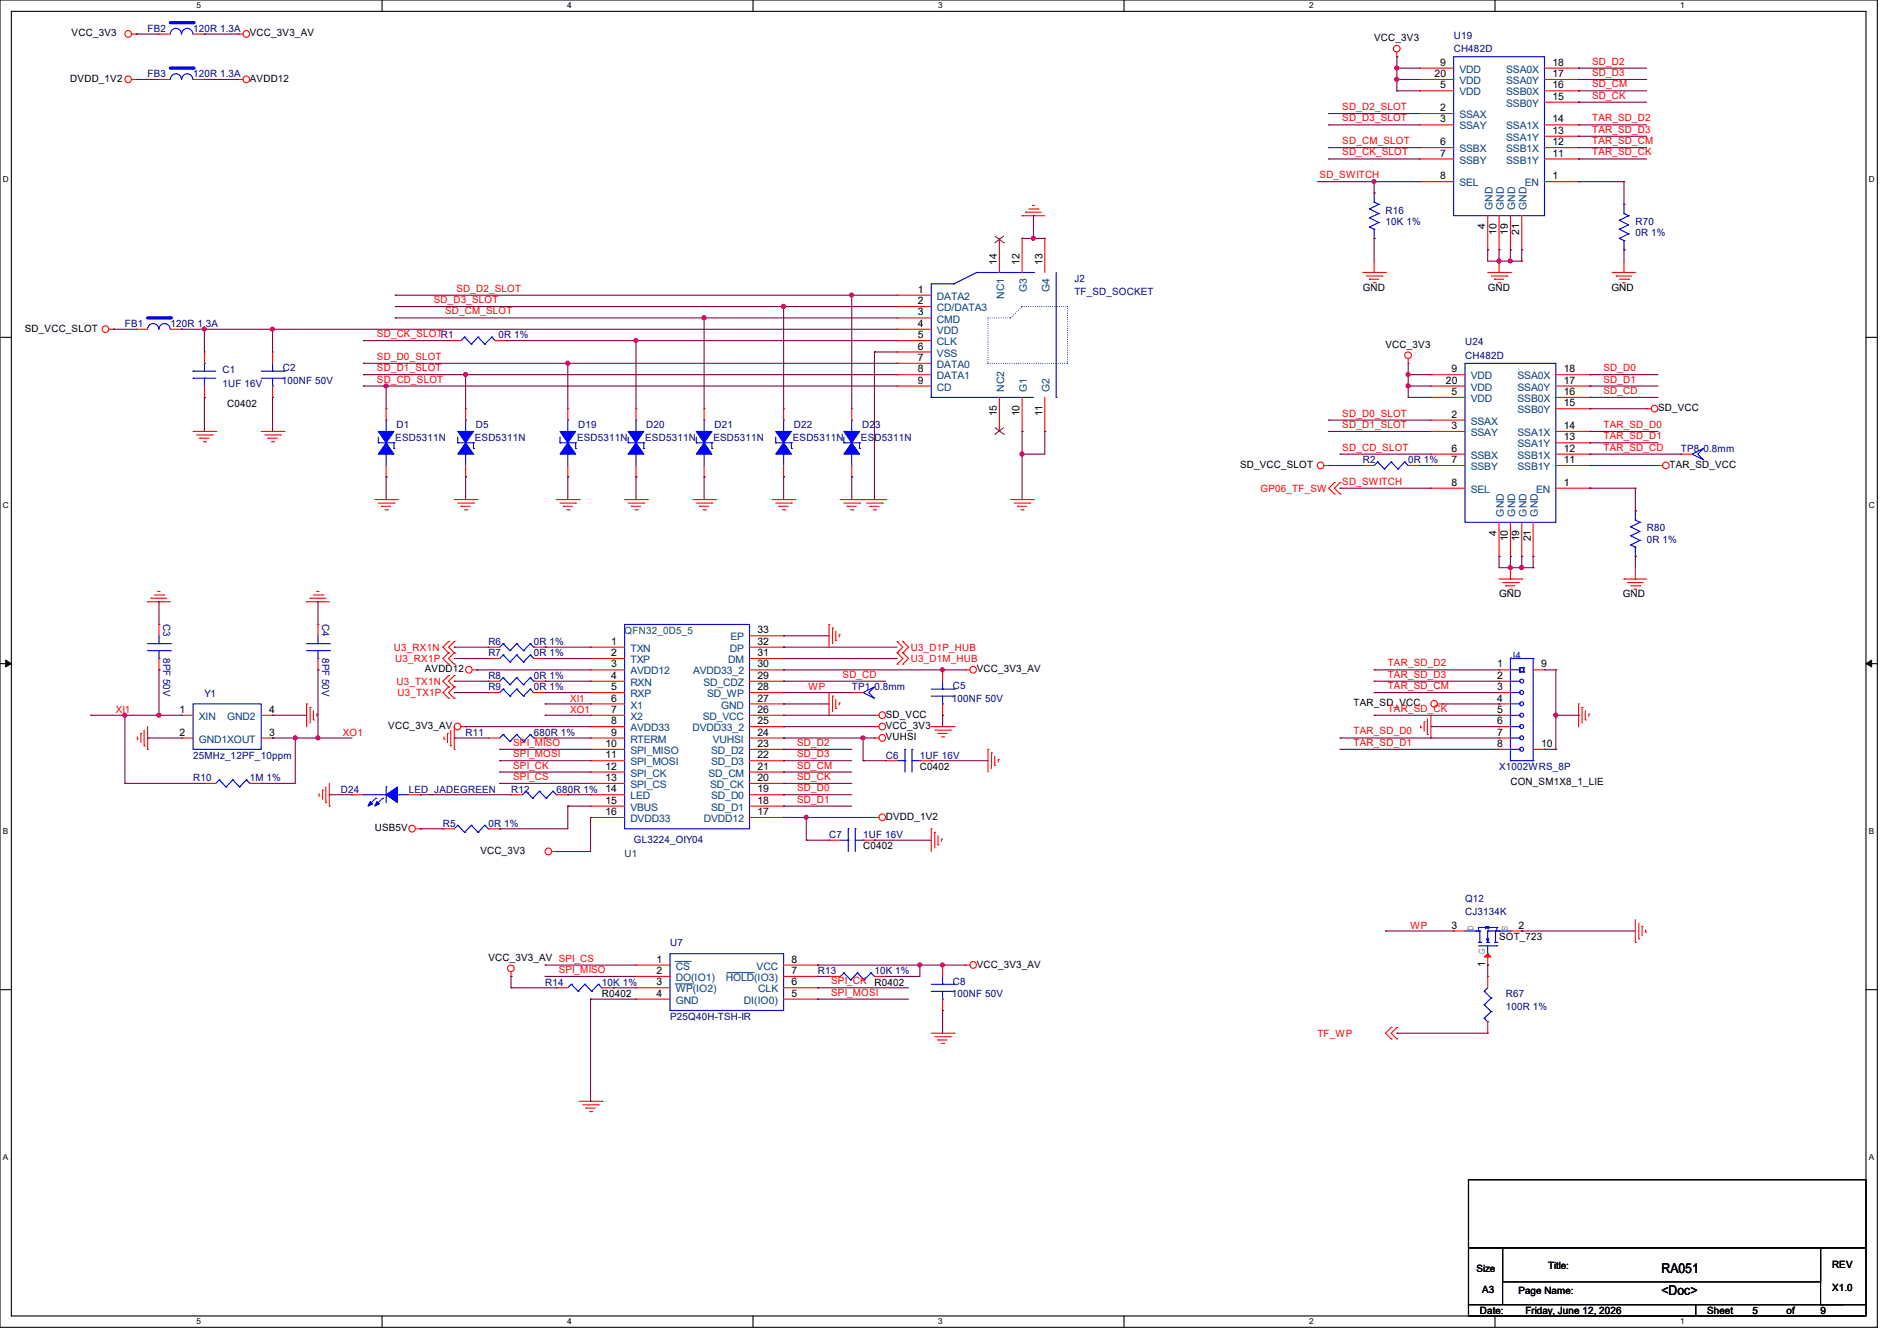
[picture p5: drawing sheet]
<svg xmlns="http://www.w3.org/2000/svg" width="297mm" height="210mm" viewBox="0 0 297 210" stroke-linecap="round" stroke-linejoin="round" font-family="sans-serif">
<defs><g id="words">
<g font-size="2.1">
<text x="260.1" y="202.9">&lt;Doc&gt;</text>
<text x="260.1" y="199.3">RA051</text>
</g>
<g font-size="1.6">
<text x="11.2" y="5.7">VCC_3V3</text>
<text x="39.1" y="5.7">VCC_3V3_AV</text>
<text x="215.2" y="6.4">VCC_3V3</text>
<text x="225.5" y="10.3">9</text>
<text x="243.1" y="10.3">18</text>
<text x="11" y="12.8">DVDD_1V2</text>
<text x="39.1" y="12.8">AVDD12</text>
<text x="224.6" y="12.1">20</text>
<text x="225.5" y="17.4">2</text>
<text x="225.5" y="13.8">5</text>
<text x="243.1" y="12.1">17</text>
<text x="243.1" y="13.8">16</text>
<text x="243.1" y="15.6">15</text>
<text x="225.5" y="19.2">3</text>
<text x="225.5" y="22.7">6</text>
<text x="243.1" y="19.2">14</text>
<text x="243.1" y="21">13</text>
<text x="243.1" y="22.7">12</text>
<text x="225.5" y="24.5">7</text>
<text x="225.5" y="28.1">8</text>
<text x="243.1" y="28.1">1</text>
<text x="243.1" y="24.5">11</text>
<text x="232.5" y="35.9" transform="rotate(-90 232.5 35.9)">4</text>
<text x="156.1" y="41.4" transform="rotate(-90 156.1 41.4)">14</text>
<text x="159.6" y="41.4" transform="rotate(-90 159.6 41.4)">12</text>
<text x="163.2" y="41.4" transform="rotate(-90 163.2 41.4)">13</text>
<text x="234.3" y="36.8" transform="rotate(-90 234.3 36.8)">10</text>
<text x="236.1" y="36.8" transform="rotate(-90 236.1 36.8)">19</text>
<text x="237.9" y="36.8" transform="rotate(-90 237.9 36.8)">21</text>
<text x="143.7" y="47.6">2</text>
<text x="143.7" y="45.8">1</text>
<text x="213.4" y="45.6">GND</text>
<text x="232.9" y="45.6">GND</text>
<text x="252.3" y="45.6">GND</text>
<text x="3.9" y="51.9">SD_VCC_SLOT</text>
<text x="143.7" y="53">5</text>
<text x="143.7" y="49.4">3</text>
<text x="143.7" y="51.2">4</text>
<text x="143.7" y="54.7">6</text>
<text x="143.7" y="56.5">7</text>
<text x="143.7" y="58.3">8</text>
<text x="216.9" y="54.4">VCC_3V3</text>
<text x="227.3" y="58.3">9</text>
<text x="244.8" y="58.3">18</text>
<text x="35.6" y="63.7">C0402</text>
<text x="143.7" y="60.1">9</text>
<text x="156.1" y="65.2" transform="rotate(-90 156.1 65.2)">15</text>
<text x="159.6" y="65.2" transform="rotate(-90 159.6 65.2)">10</text>
<text x="163.2" y="65.2" transform="rotate(-90 163.2 65.2)">11</text>
<text x="226.4" y="60.1">20</text>
<text x="227.3" y="65.4">2</text>
<text x="227.3" y="61.8">5</text>
<text x="244.8" y="60.1">17</text>
<text x="244.8" y="61.8">16</text>
<text x="244.8" y="63.6">15</text>
<text x="259.6" y="64.4">SD_VCC</text>
<text x="227.3" y="67.2">3</text>
<text x="227.3" y="70.7">6</text>
<text x="244.8" y="67.2">14</text>
<text x="244.8" y="69">13</text>
<text x="244.8" y="70.7">12</text>
<text x="194.2" y="73.3">SD_VCC_SLOT</text>
<text x="227.3" y="72.5">7</text>
<text x="227.3" y="76.1">8</text>
<text x="244.8" y="76.1">1</text>
<text x="244.8" y="72.5">11</text>
<text x="261.4" y="73.3">TAR_SD_VCC</text>
<text x="234.3" y="83.9" transform="rotate(-90 234.3 83.9)">4</text>
<text x="236.1" y="84.8" transform="rotate(-90 236.1 84.8)">10</text>
<text x="237.9" y="84.8" transform="rotate(-90 237.9 84.8)">19</text>
<text x="239.6" y="84.8" transform="rotate(-90 239.6 84.8)">21</text>
<text x="234.7" y="93.6">GND</text>
<text x="254.1" y="93.6">GND</text>
<text x="95.7" y="101">1</text>
<text x="118.6" y="101">32</text>
<text x="118.6" y="99.2">33</text>
<text x="66.5" y="105.3">AVDD12</text>
<text x="95.7" y="102.7">2</text>
<text x="95.7" y="104.5">3</text>
<text x="95.7" y="106.3">4</text>
<text x="118.6" y="106.3">29</text>
<text x="118.6" y="104.5">30</text>
<text x="118.6" y="102.7">31</text>
<text x="152.9" y="105.3">VCC_3V3_AV</text>
<text x="234.4" y="104.5">1</text>
<text x="234.4" y="106.3">2</text>
<text x="241.3" y="104.5">9</text>
<text x="28.1" y="111.6">1</text>
<text x="42.1" y="111.6">4</text>
<text x="95.7" y="108.1">5</text>
<text x="95.7" y="109.9">6</text>
<text x="95.7" y="111.6">7</text>
<text x="95.7" y="113.4">8</text>
<text x="118.6" y="113.4">25</text>
<text x="118.6" y="111.6">26</text>
<text x="118.6" y="109.9">27</text>
<text x="118.6" y="108.1">28</text>
<text x="138.7" y="112.4">SD_VCC</text>
<text x="211.9" y="110.6">TAR_SD_VCC</text>
<text x="234.4" y="108.1">3</text>
<text x="234.4" y="109.9">4</text>
<text x="234.4" y="111.6">5</text>
<text x="234.4" y="113.4">6</text>
<text x="28.1" y="115.2">2</text>
<text x="42.1" y="115.2">3</text>
<text x="60.8" y="114.2">VCC_3V3_AV</text>
<text x="94.8" y="117">10</text>
<text x="94.8" y="118.7">11</text>
<text x="95.7" y="115.2">9</text>
<text x="118.6" y="118.7">22</text>
<text x="118.6" y="117">23</text>
<text x="118.6" y="115.2">24</text>
<text x="138.7" y="114.2">VCC_3V3</text>
<text x="138.7" y="116">VUHSI</text>
<text x="234.4" y="115.2">7</text>
<text x="234.4" y="117">8</text>
<text x="241.3" y="117">10</text>
<text x="94.8" y="120.5">12</text>
<text x="94.8" y="122.3">13</text>
<text x="94.8" y="124.1">14</text>
<text x="94.8" y="125.9">15</text>
<text x="118.6" y="125.9">18</text>
<text x="118.6" y="124.1">19</text>
<text x="118.6" y="122.3">20</text>
<text x="118.6" y="120.5">21</text>
<text x="144" y="120.6">C0402</text>
<text x="236.5" y="122.9">CON_SM1X8_1_LIE</text>
<text x="58.7" y="130.2">USB5V</text>
<text x="94.8" y="127.6">16</text>
<text x="118.6" y="127.6">17</text>
<text x="138.7" y="128.4">DVDD_1V2</text>
<text x="75.2" y="133.7">VCC_3V3</text>
<text x="135.1" y="133">C0402</text>
<text x="227.3" y="145.4">3</text>
<text x="234.7" y="147.2">SOT_723</text>
<text x="237.7" y="145.4">2</text>
<text x="76.5" y="150.5">VCC_3V3_AV SPI_CS</text>
<text x="102.8" y="150.7">1</text>
<text x="102.8" y="152.5">2</text>
<text x="102.8" y="154.3">3</text>
<text x="123.9" y="154.3">6</text>
<text x="123.9" y="152.5">7</text>
<text x="123.9" y="150.7">8</text>
<text x="136.9" y="154.3">R0402</text>
<text x="152.9" y="151.5">VCC_3V3_AV</text>
<text x="232.5" y="151.5" transform="rotate(-90 232.5 151.5)">1</text>
<text x="94.2" y="156.1">R0402</text>
<text x="102.8" y="156.1">4</text>
<text x="123.9" y="156.1">5</text>
<text x="231.2" y="199.1">Size</text>
<text x="232" y="202.5">A3</text>
<text x="237.7" y="202.7">Page Name:</text>
<text x="242.4" y="198.8">Title:</text>
<text x="286.8" y="198.6">REV</text>
<text x="286.8" y="202.2">X1.0</text>
<text x="231.7" y="205.7">Date:</text>
<text x="238.8" y="205.7">Friday, June 12, 2026</text>
<text x="267.3" y="205.7">Sheet</text>
<text x="274.4" y="205.7">5</text>
<text x="279.7" y="205.7">of</text>
<text x="285" y="205.7">9</text>
</g>
<g font-size="1.6" fill="#000080">
<text x="23.1" y="5">FB2</text>
<text x="30.2" y="5">120R 1.3A</text>
<text x="227.6" y="6.1">U19</text>
<text x="227.6" y="8.2">CH482D</text>
<text x="23.1" y="12.1">FB3</text>
<text x="30.2" y="12.1">120R 1.3A</text>
<text x="216.9" y="33.4">R16</text>
<text x="216.9" y="35.2">10K 1%</text>
<text x="256" y="35.2">R70</text>
<text x="256" y="37">0R 1%</text>
<text x="168.2" y="44.1">J2</text>
<text x="168.2" y="46.2">TF_SD_SOCKET</text>
<text x="19.6" y="51.2">FB1</text>
<text x="26.7" y="51.2">120R 1.3A</text>
<text x="78.1" y="53">0R 1%</text>
<text x="34.8" y="58.3">C1</text>
<text x="44.3" y="58.2">C2</text>
<text x="229.4" y="54.1">U24</text>
<text x="229.4" y="56.2">CH482D</text>
<text x="34.8" y="60.7">1UF 16V</text>
<text x="44.1" y="60.1">100NF 50V</text>
<text x="61.9" y="69">ESD5311N</text>
<text x="62.1" y="67.1">D1</text>
<text x="74.3" y="69">ESD5311N</text>
<text x="74.5" y="67.1">D5</text>
<text x="90.3" y="69">ESD5311N</text>
<text x="90.5" y="67.1">D19</text>
<text x="101" y="69">ESD5311N</text>
<text x="101.2" y="67.1">D20</text>
<text x="111.7" y="69">ESD5311N</text>
<text x="111.9" y="67.1">D21</text>
<text x="124.1" y="69">ESD5311N</text>
<text x="124.3" y="67.1">D22</text>
<text x="134.8" y="69">ESD5311N</text>
<text x="135" y="67.1">D23</text>
<text x="263.2" y="70.8">TP8</text>
<text x="266.7" y="70.8">0.8mm</text>
<text x="213.4" y="72.6">R2</text>
<text x="220.5" y="72.6">0R 1%</text>
<text x="257.8" y="83.2">R80</text>
<text x="257.8" y="85">0R 1%</text>
<text x="25.5" y="97.8" transform="rotate(90 25.5 97.8)">C3</text>
<text x="50.4" y="97.8" transform="rotate(90 50.4 97.8)">C4</text>
<text x="76.5" y="101">R6</text>
<text x="83.6" y="101">0R 1%</text>
<text x="25.5" y="103.1" transform="rotate(90 25.5 103.1)">8PF 50V</text>
<text x="50.4" y="103.1" transform="rotate(90 50.4 103.1)">8PF 50V</text>
<text x="76.5" y="106.3">R8</text>
<text x="76.5" y="102.8">R7</text>
<text x="83.6" y="106.3">0R 1%</text>
<text x="83.6" y="102.8">0R 1%</text>
<text x="149.2" y="108">C5</text>
<text x="236.5" y="103.1">J4</text>
<text x="32" y="109.2">Y1</text>
<text x="76.5" y="108.1">R9</text>
<text x="83.6" y="108.1">0R 1%</text>
<text x="133.4" y="108.1">TP1</text>
<text x="136.9" y="108.1">0.8mm</text>
<text x="149" y="109.9">100NF 50V</text>
<text x="30.2" y="118.8">25MHz_12PF_10ppm</text>
<text x="72.9" y="115.2">R11</text>
<text x="83.6" y="115.2">680R 1%</text>
<text x="138.7" y="118.8">C6</text>
<text x="144" y="118.8">1UF 16V</text>
<text x="30.2" y="122.3">R10</text>
<text x="39.1" y="122.3">1M 1%</text>
<text x="53.3" y="124.1">D24</text>
<text x="64" y="124.1">LED_JADEGREEN</text>
<text x="80" y="124.1">R12</text>
<text x="87.1" y="124.1">680R 1%</text>
<text x="234.7" y="120.6">X1002WRS_8P</text>
<text x="69.3" y="129.5">R5</text>
<text x="76.5" y="129.5">0R 1%</text>
<text x="99.2" y="132">GL3224_OIY04</text>
<text x="129.8" y="131.2">C7</text>
<text x="135.1" y="131.2">1UF 16V</text>
<text x="229.4" y="141.2">Q12</text>
<text x="229.4" y="143.3">CJ3134K</text>
<text x="104.9" y="148.1">U7</text>
<text x="85.3" y="154.3">R14</text>
<text x="94.2" y="154.3">10K 1%</text>
<text x="128" y="152.6">R13</text>
<text x="136.9" y="152.6">10K 1%</text>
<text x="149.2" y="154.2">C8</text>
<text x="104.9" y="159.7">P25Q40H-TSH-IR</text>
<text x="149" y="156.1">100NF 50V</text>
<text x="235.8" y="156.1">R67</text>
<text x="235.8" y="158.2">100R 1%</text>
</g>
<g font-size="1.6" fill="#004080">
<text x="228.5" y="11.4">VDD</text>
<text x="235.8" y="11.4">SSA0X</text>
<text x="228.5" y="13.2">VDD</text>
<text x="228.5" y="14.9">VDD</text>
<text x="235.8" y="13.2">SSA0Y</text>
<text x="235.8" y="14.9">SSB0X</text>
<text x="235.8" y="16.7">SSB0Y</text>
<text x="228.5" y="18.5">SSAX</text>
<text x="228.5" y="20.3">SSAY</text>
<text x="228.5" y="23.8">SSBX</text>
<text x="235.8" y="20.3">SSA1X</text>
<text x="235.8" y="22.1">SSA1Y</text>
<text x="235.8" y="23.8">SSB1X</text>
<text x="228.5" y="25.6">SSBY</text>
<text x="228.5" y="29.2">SEL</text>
<text x="235.8" y="25.6">SSB1Y</text>
<text x="238.7" y="29.2">EN</text>
<text x="233.7" y="32.9" transform="rotate(-90 233.7 32.9)">GND</text>
<text x="235.5" y="32.9" transform="rotate(-90 235.5 32.9)">GND</text>
<text x="237.2" y="32.9" transform="rotate(-90 237.2 32.9)">GND</text>
<text x="239" y="32.9" transform="rotate(-90 239 32.9)">GND</text>
<text x="146.7" y="46.9">DATA2</text>
<text x="157.2" y="46.8" transform="rotate(-90 157.2 46.8)">NC1</text>
<text x="160.8" y="45.7" transform="rotate(-90 160.8 45.7)">G3</text>
<text x="164.3" y="45.7" transform="rotate(-90 164.3 45.7)">G4</text>
<text x="146.7" y="48.7">CD/DATA3</text>
<text x="146.7" y="50.5">CMD</text>
<text x="146.7" y="52.3">VDD</text>
<text x="146.7" y="55.8">VSS</text>
<text x="146.7" y="54.1">CLK</text>
<text x="146.7" y="57.6">DATA0</text>
<text x="146.7" y="59.4">DATA1</text>
<text x="230.3" y="59.4">VDD</text>
<text x="237.6" y="59.4">SSA0X</text>
<text x="146.7" y="61.2">CD</text>
<text x="157.2" y="61.3" transform="rotate(-90 157.2 61.3)">NC2</text>
<text x="160.8" y="61.3" transform="rotate(-90 160.8 61.3)">G1</text>
<text x="164.3" y="61.3" transform="rotate(-90 164.3 61.3)">G2</text>
<text x="230.3" y="61.2">VDD</text>
<text x="230.3" y="63">VDD</text>
<text x="237.6" y="61.2">SSA0Y</text>
<text x="237.6" y="63">SSB0X</text>
<text x="237.6" y="64.7">SSB0Y</text>
<text x="230.3" y="66.5">SSAX</text>
<text x="230.3" y="68.3">SSAY</text>
<text x="230.3" y="71.8">SSBX</text>
<text x="237.6" y="68.3">SSA1X</text>
<text x="237.6" y="70.1">SSA1Y</text>
<text x="237.6" y="71.8">SSB1X</text>
<text x="230.3" y="73.6">SSBY</text>
<text x="230.3" y="77.2">SEL</text>
<text x="237.6" y="73.6">SSB1Y</text>
<text x="240.5" y="77.2">EN</text>
<text x="235.5" y="80.9" transform="rotate(-90 235.5 80.9)">GND</text>
<text x="237.2" y="80.9" transform="rotate(-90 237.2 80.9)">GND</text>
<text x="239" y="80.9" transform="rotate(-90 239 80.9)">GND</text>
<text x="240.8" y="80.9" transform="rotate(-90 240.8 80.9)">GND</text>
<text x="114.4" y="100.3">EP</text>
<text x="98.7" y="102.1">TXN</text>
<text x="98.7" y="103.8">TXP</text>
<text x="98.7" y="105.6">AVDD12</text>
<text x="98.7" y="107.4">RXN</text>
<text x="108.5" y="105.6">AVDD33_2</text>
<text x="110.1" y="107.4">SD_CDZ</text>
<text x="114" y="103.8">DM</text>
<text x="114.3" y="102.1">DP</text>
<text x="31.1" y="112.7">XIN</text>
<text x="35.6" y="112.7">GND2</text>
<text x="98.7" y="109.2">RXP</text>
<text x="98.7" y="111">X1</text>
<text x="98.7" y="112.7">X2</text>
<text x="110" y="112.7">SD_VCC</text>
<text x="110.7" y="109.2">SD_WP</text>
<text x="112.9" y="111">GND</text>
<text x="31.1" y="116.3">GND1XOUT</text>
<text x="98.7" y="114.5">AVDD33</text>
<text x="98.7" y="116.3">RTERM</text>
<text x="98.7" y="118.1">SPI_MISO</text>
<text x="98.7" y="119.8">SPI_MOSI</text>
<text x="108.4" y="114.5">DVDD33_2</text>
<text x="111.3" y="119.8">SD_D3</text>
<text x="111.3" y="118.1">SD_D2</text>
<text x="111.6" y="116.3">VUHSI</text>
<text x="98.7" y="121.6">SPI_CK</text>
<text x="98.7" y="123.4">SPI_CS</text>
<text x="98.7" y="125.2">LED</text>
<text x="110.9" y="121.6">SD_CM</text>
<text x="111.2" y="123.4">SD_CK</text>
<text x="111.3" y="125.2">SD_D0</text>
<text x="98.7" y="127">VBUS</text>
<text x="98.7" y="128.7">DVDD33</text>
<text x="110.2" y="128.7">DVDD12</text>
<text x="111.3" y="127">SD_D1</text>
<text x="105.8" y="151.9">CS</text>
<text x="105.8" y="153.6">DO(IO1)</text>
<text x="105.8" y="155.4">WP(IO2)</text>
<text x="113.6" y="153.6">HOLD(IO3)</text>
<text x="118.5" y="151.9">VCC</text>
<text x="118.7" y="155.4">CLK</text>
<text x="105.8" y="157.2">GND</text>
<text x="116.5" y="157.2">DI(IO0)</text>
</g>
<g font-size="1.6" fill="#f00">
<text x="249.3" y="10.1">SD_D2</text>
<text x="249.3" y="11.9">SD_D3</text>
<text x="210.2" y="17.2">SD_D2_SLOT</text>
<text x="249.3" y="13.7">SD_CM</text>
<text x="249.3" y="15.5">SD_CK</text>
<text x="210.2" y="19">SD_D3_SLOT</text>
<text x="210.2" y="22.6">SD_CM_SLOT</text>
<text x="249.3" y="20.8">TAR_SD_D3</text>
<text x="249.3" y="22.6">TAR_SD_CM</text>
<text x="249.3" y="19">TAR_SD_D2</text>
<text x="206.6" y="27.9">SD_SWITCH</text>
<text x="210.2" y="24.3">SD_CK_SLOT</text>
<text x="249.3" y="24.3">TAR_SD_CK</text>
<text x="67.9" y="47.5">SD_D3_SLOT</text>
<text x="71.5" y="45.7">SD_D2_SLOT</text>
<text x="59" y="52.8">SD_CK_SLOTR1</text>
<text x="69.7" y="49.2">SD_CM_SLOT</text>
<text x="59" y="58.1">SD_D1_SLOT</text>
<text x="59" y="59.9">SD_CD_SLOT</text>
<text x="59" y="56.3">SD_D0_SLOT</text>
<text x="251.1" y="58.1">SD_D0</text>
<text x="251.1" y="59.9">SD_D1</text>
<text x="210.2" y="65.2">SD_D0_SLOT</text>
<text x="251.1" y="61.7">SD_CD</text>
<text x="210.2" y="70.6">SD_CD_SLOT</text>
<text x="210.2" y="67">SD_D1_SLOT</text>
<text x="251.1" y="68.8">TAR_SD_D1</text>
<text x="251.1" y="67">TAR_SD_D0</text>
<text x="251.1" y="70.6">TAR_SD_CD</text>
<text x="197.4" y="77">GP06_TF_SW</text>
<text x="210.2" y="75.9">SD_SWITCH</text>
<text x="61.7" y="101.9">U3_RX1N</text>
<text x="142.6" y="101.9">U3_D1P_HUB</text>
<text x="61.9" y="103.7">U3_RX1P</text>
<text x="62.1" y="107.2">U3_TX1N</text>
<text x="131.9" y="106.1">SD_CD</text>
<text x="142.6" y="103.7">U3_D1M_HUB</text>
<text x="217.3" y="104.4">TAR_SD_D2</text>
<text x="217.3" y="107.9">TAR_SD_CM</text>
<text x="217.3" y="106.1">TAR_SD_D3</text>
<text x="18.1" y="111.7">XI1</text>
<text x="62.2" y="109">U3_TX1P</text>
<text x="89.2" y="111.7">XO1</text>
<text x="89.2" y="109.9">XI1</text>
<text x="126.6" y="108.1">WP</text>
<text x="217.3" y="111.5">TAR_SD_CK</text>
<text x="53.7" y="115.2">XO1</text>
<text x="80.4" y="118.6">SPI_MOSI</text>
<text x="80.4" y="116.8">SPI_MISO</text>
<text x="124.8" y="116.8">SD_D2</text>
<text x="124.8" y="118.6">SD_D3</text>
<text x="211.9" y="116.8">TAR_SD_D1</text>
<text x="211.9" y="115">TAR_SD_D0</text>
<text x="80.4" y="122.1">SPI_CS</text>
<text x="80.4" y="120.4">SPI_CK</text>
<text x="124.8" y="120.4">SD_CM</text>
<text x="124.8" y="122.1">SD_CK</text>
<text x="124.8" y="123.9">SD_D0</text>
<text x="124.8" y="125.7">SD_D1</text>
<text x="220.8" y="145.5">WP</text>
<text x="87.5" y="152.4">SPI_MISO</text>
<text x="130.1" y="154.1">SPI_CK</text>
<text x="130.1" y="155.9">SPI_MOSI</text>
<text x="206.3" y="162.3">TF_WP</text>
</g>
<text font-size="1.6" fill="#008040" x="97.8" y="99.2">QFN32_0D5_5</text>
<text font-size="1.6" fill="#004040" x="97.8" y="134.2">U1</text>
<g font-size="1.6" fill="#00f">
<text x="230.7" y="145.8" transform="rotate(-90 230.7 145.8)">D</text>
<text x="232.5" y="149.4" transform="rotate(-90 232.5 149.4)">G</text>
<text x="236.1" y="145.8" transform="rotate(-90 236.1 145.8)">S</text>
</g>
<g font-size="1.3">
<text x="30.8" y="1.3">5</text>
<text x="88.8" y="1.3">4</text>
<text x="146.9" y="1.3">3</text>
<text x="205" y="1.3">2</text>
<text x="263.1" y="1.3">1</text>
<text x=".5" y="28.4">D</text>
<text x="292.6" y="28.4">D</text>
<text x=".5" y="79.5">C</text>
<text x="292.6" y="79.5">C</text>
<text x=".5" y="130.6">B</text>
<text x="292.6" y="130.6">B</text>
<text x=".5" y="181.7">A</text>
<text x="292.6" y="181.7">A</text>
<text x="30.8" y="207.4">5</text>
<text x="88.8" y="207.4">4</text>
<text x="146.9" y="207.4">3</text>
<text x="205" y="207.4">2</text>
<text x="263.1" y="207.4">1</text>
</g>
</g></defs>
<path d="M0 0h293.9v207.9h-293.9zM1.8 1.8h290.3v204.3h-290.3z" fill="none" stroke="#000" stroke-width=".17"/>
<g fill="#fff">
<path d="M30.8 .2h.7v1.4h-.7z"/>
<path d="M30.8 206.2h.7v1.4h-.7z"/>
</g>
<path d="M59.8 0v1.8M59.8 206.1v1.8" fill="none" stroke="#000" stroke-width=".17"/>
<g fill="#fff">
<path d="M88.8 .2h.7v1.4h-.7z"/>
<path d="M88.8 206.2h.7v1.4h-.7z"/>
</g>
<path d="M117.9 0v1.8M117.9 206.1v1.8" fill="none" stroke="#000" stroke-width=".17"/>
<g fill="#fff">
<path d="M146.9 .2h.7v1.4h-.7z"/>
<path d="M146.9 206.2h.7v1.4h-.7z"/>
</g>
<path d="M176 0v1.8M176 206.1v1.8" fill="none" stroke="#000" stroke-width=".17"/>
<g fill="#fff">
<path d="M205 .2h.7v1.4h-.7z"/>
<path d="M205 206.2h.7v1.4h-.7z"/>
</g>
<path d="M234.1 0v1.8M234.1 206.1v1.8" fill="none" stroke="#000" stroke-width=".17"/>
<g fill="#fff">
<path d="M263.1 .2h.6v1.4h-.6z"/>
<path d="M263.1 206.2h.6v1.4h-.6z"/>
<path d="M.5 27.3h.9v1.4h-.9z"/>
<path d="M292.6 27.3h.9v1.4h-.9z"/>
<path d="M.5 78.4h.9v1.4h-.9z"/>
<path d="M292.6 78.4h.9v1.4h-.9z"/>
</g>
<path d="M0 52.8h1.8M292.1 52.8h1.8" fill="none" stroke="#000" stroke-width=".17"/>
<g fill="#fff">
<path d="M.5 129.5h.8v1.4h-.8z"/>
<path d="M292.6 129.5h.8v1.4h-.8z"/>
</g>
<path d="M0 103.9h1.8M292.1 103.9h1.8" fill="none" stroke="#000" stroke-width=".17"/>
<path d="M.9 103.4l.9 .5-.9 .5zM292.1 103.9l.9-.5v1z" fill="#000" stroke="#000" stroke-width=".16"/>
<g fill="#fff">
<path d="M.5 180.5h.8v1.4h-.8z"/>
<path d="M292.6 180.5h.8v1.4h-.8z"/>
</g>
<path d="M0 155h1.8M292.1 155h1.8M229.9 184.7h62.2v10.7h-62.2zM229.9 195.4h5.3v8.9h-5.3zM235.2 195.4h49.8v5.3h-49.8zM285 195.4h7.1v8.9h-7.1zM229.9 204.3h35.6v1.8h-35.6zM235.2 204.3h53.4M265.5 204.3h26.6v1.8h-26.6zM288.6 204.3h.1" fill="none" stroke="#000" stroke-width=".17"/>
<g fill="none" stroke="#f00" stroke-width=".17">
<path d="M20.6 5.3h.7M20.6 12.4h.7M21.3 5.3h.1M21.3 12.4h.1M37.3 5.3h.1M37.3 12.4h.1M37.3 5.3h.8M37.3 12.4h.8M218.7 8.9h.1M218.7 8.2v.7M222.2 17.8h.1M222.2 19.6h.1"/>
<path d="M222.2 10.7h.1M222.2 12.4h.1M222.2 14.2h.1M222.2 12.4h5.4M222.2 17.8h5.4M222.2 19.6h5.4M222.2 10.7h5.4M222.2 14.2h5.4M241.8 12.4h5.3M241.8 19.6h5.3M241.8 10.7h5.3M241.8 14.2h5.3"/>
<path d="M241.8 16h5.3M247.1 19.6h.1M247.1 12.4h.1M247.1 10.7h.1M247.1 14.2h.1M247.1 16h.1M160 33.8h.1M160 33.8h3.6M160.6 33.2h.1M160.6 33.2h2.4M161.1 32.7h1.4M161.6 32.2h.1"/>
<path d="M161.6 32.2h.4M162.5 32.7h.1M215.1 30.2h.1M215.1 37.3h.1M222.2 23.1h.1M222.2 24.9h.1M222.2 28.4h.1M222.2 28.4h5.4M222.2 23.1h5.4M222.2 24.9h5.4M232.9 39.1h.1M232.9 33.8v5.3"/>
<path d="M234.7 39.1h.1M234.7 33.8v5.3M236.5 39.1h.1M236.5 33.8v5.3M238.3 39.1h.1M238.3 33.8v5.3M241.8 28.4h5.3M241.8 23.1h5.3M241.8 24.9h5.3M241.8 21.3h5.3M247.1 28.4h.1M247.1 21.3h.1"/>
<path d="M247.1 24.9h.1M247.1 23.1h.1M17.1 51.6h.7M17.8 51.6h.1M70.4 53.3h.1M70.4 53.3h1.8M77.5 53.3h1.8M79.3 53.3h.1M213.4 42.7h3.5M213.9 43.2h2.5M214.4 43.7h.1M214.4 43.7h1.5"/>
<path d="M215 44.3h.3M215.1 42.7h.1M215.1 40.9v1.8M215.3 44.3h.1M216.4 43.2h.1M216.9 42.7h.1M220.5 56.9h.1M220.5 56.2v.7M232.9 42.7h3.6M233.5 43.2h2.4M234 43.7h.1M234 43.7h1.4"/>
<path d="M234.5 44.3h.4M234.7 42.7h.1M234.7 40.9v1.8M234.9 44.3h.1M235.9 43.2h.1M236.5 42.7h.1M252.5 42.7h.1M252.5 42.7h3.5M253 43.2h.1M253 43.2h2.5M253.5 43.7h1.5M254.1 44.3h.1"/>
<path d="M254.1 44.3h.3M254.3 42.7h.1M254.3 40.9v1.8M255 43.7h.1M30.2 67.6h3.6M30.8 68.1h2.4M31.3 68.6h.1M31.3 68.6h1.4M31.8 69.2h.4M32.2 69.2h.1M33.2 68.1h.1M33.8 67.6h.1"/>
<path d="M40.9 67.6h3.5M41.4 68.1h2.5M42 68.6h.1M42 68.6h1.4M42.5 69.2h.3M42.8 69.2h.1M43.9 68.1h.1M44.4 67.6h.1M58.7 78.2h3.5M59.2 78.8h2.5M59.7 79.3h.1M59.7 79.3h1.5"/>
<path d="M60.3 79.8h.3M60.5 74.7h.1M60.5 64h.1M60.5 64v1.8M60.5 72.9v1.8M60.6 79.8h.1M61.7 78.8h.1M62.2 78.2h.1M71.1 78.2h3.6M71.7 78.8h2.4M72.2 79.3h.1M72.2 79.3h1.4"/>
<path d="M72.7 79.8h.4M72.9 74.7h.1M72.9 64h.1M72.9 64v1.8M72.9 72.9v1.8M73.1 79.8h.1M74.1 78.8h.1M74.7 78.2h.1M87.1 78.2h3.6M87.7 78.8h2.4M88.2 79.3h.1M88.2 79.3h1.4"/>
<path d="M88.7 79.8h.4M89.1 79.8h.1M90.1 78.8h.1M90.7 78.2h.1M97.8 78.2h3.5M98.3 78.8h2.5M98.8 79.3h.1M98.8 79.3h1.5M99.4 79.8h.3M99.7 79.8h.1M100.8 78.8h.1M101.3 78.2h.1"/>
<path d="M108.5 78.2h3.5M109 78.8h2.5M109.5 79.3h.1M109.5 79.3h1.5M110.1 79.8h.3M110.4 79.8h.1M111.5 78.8h.1M112 78.2h.1M120.9 78.2h3.6M121.5 78.8h2.4M122 79.3h.1M122 79.3h1.4"/>
<path d="M122.5 79.8h.4M122.9 79.8h.1M123.9 78.8h.1M124.5 78.2h.1M131.6 78.2h7.1M132.1 78.8h2.5M132.6 79.3h.1M132.6 79.3h1.5M133.2 79.8h.3M133.5 79.8h.1M134.6 78.8h.1M135.1 78.2h.1"/>
<path d="M135.7 78.8h2.4M136.2 79.3h.1M136.2 79.3h1.4M136.7 79.8h.4M137.1 79.8h.1M138.1 78.8h.1M138.7 78.2h.1M158.2 78.2h3.6M158.8 78.8h2.4M159.3 79.3h.1M159.3 79.3h1.4M159.9 79.8h.3"/>
<path d="M160.2 79.8h.1M161.2 78.8h.1M161.8 78.2h.1M207.3 72.9h.7M208 72.9h.1M208.9 75.6h.1M208.9 77.3h.1M208.9 75.6l-.9 .9 .9 .8M209.8 75.6h.1M209.8 77.3h.1M209.8 75.6l-.9 .9 .9 .8M257.8 64h.1"/>
<path d="M257.8 64h.7M259.6 72.9h.1M259.6 72.9h.7M23.1 94.2h.1M23.1 94.2h3.6M23.7 93.7h.1M23.7 93.7h2.4M24.2 93.2h1.4M24.7 92.6h.1M24.7 92.6h.4M24.9 97.8h.1M24.9 97.8v1.8"/>
<path d="M25.6 93.2h.1M48 94.2h.1M48 94.2h3.6M48.6 93.7h.1M48.6 93.7h2.4M49.1 93.2h1.4M49.6 92.6h.1M49.6 92.6h.4M49.8 97.8h.1M49.8 97.8v1.8M50.5 93.2h.1M129.8 97.8h.1"/>
<path d="M129.8 97.8v3.5M130.3 98.3h.1M130.3 98.3v2.5M130.9 98.8v1.5M131.4 99.4h.1M131.4 99.4v.3M234.7 90.7h3.6M235.2 91.2h2.5M235.8 91.7h.1M235.8 91.7h1.4M236.3 92.3h.3M236.5 90.7h.1"/>
<path d="M236.5 88.9v1.8M236.6 92.3h.1M237.7 91.2h.1M238.3 90.7h.1M254.3 90.7h.1M254.3 90.7h3.5M254.8 91.2h.1M254.8 91.2h2.5M255.3 91.7h1.5M255.9 92.3h.1M255.9 92.3h.3M256 90.7h.1"/>
<path d="M256 88.9v1.8M256.8 91.7h.1M21.5 115.7h.1M21.5 115.4v.3M22.1 114.9h.1M22.1 114.9v1.4M22.6 116.8h.1M22.6 114.3v2.5M23.1 117.3h.1M23.1 113.8v3.5M24.9 104.9h.1M24.9 103.1v1.8"/>
<path d="M48 110.2h.1M48 110.2v3.6M48.6 110.8h.1M48.6 110.8v2.4M49.1 112.7h.1M49.1 111.3v1.4M49.6 111.8h.1M49.6 111.8v.4M49.8 104.9h.1M49.8 103.1v1.8M69.5 115.7h.1M69.5 115.4v.3"/>
<path d="M70.1 114.9h.1M70.1 114.9v1.4M70.2 107.6h.1M70.2 109.3h.1M70.2 105.8h.1M70.2 100.5h.1M70.2 102.2h.1M70.2 104h.1M70.2 107.6l-.9 .9 .9 .8M70.2 105.8l-.9 .9 .9 .9M70.2 100.5l-.9 .8 .9 .9M70.2 102.2l-.9 .9 .9 .9"/>
<path d="M70.6 116.8h.1M70.6 114.3v2.5M71.1 117.3h.1M71.1 107.6h.1M71.1 109.3h.1M71.1 105.8h.1M71.1 100.5h.1M71.1 102.2h.1M71.1 104h.1M71.1 113.8v3.5M71.1 107.6l-.9 .9 .9 .8M71.1 105.8l-.9 .9 .9 .9"/>
<path d="M71.1 100.5l-.9 .8 .9 .9M71.1 102.2l-.9 .9 .9 .9M72.2 113.8h.7M72.9 113.8h.1M74 104.9h.7M74.7 104.9h.1M76.5 106.7h.1M76.5 108.5h.1M76.5 106.7h1.7M76.5 108.5h1.7M83.6 106.7h1.7M83.6 108.5h1.7"/>
<path d="M85.3 106.7h.1M85.3 108.5h.1M129.8 108.5h.1M129.8 108.5v3.5M130.3 109h.1M130.3 109v2.5M130.9 100.3h.1M130.9 111h.1M130.9 109.5v1.5M131.4 110.1h.1M131.4 110.1v.3M133.3 108.5h.1"/>
<path d="M133.3 108.5h1.8M136.9 113.8h.1M136.9 112h.1M136.9 115.6h.1M136.9 113.8h.7M136.9 112h.7M136.9 115.6h.7M140.5 102.2h.1M140.5 104h.1M140.5 100.5h.1M140.5 102.2l.9 .9-.9 .9M140.5 100.5l.9 .8-.9 .9"/>
<path d="M141.4 102.2h.1M141.4 104h.1M141.4 100.5h.1M141.4 102.2l.8 .9-.8 .9M141.4 100.5l.8 .8-.8 .9M145.8 113.8h3.6M146.3 114.3h2.5M146.9 114.9h.1M146.9 114.9h1.4M147.4 115.4h.3M147.6 104.9h.1M147.6 112h.1"/>
<path d="M147.6 104.9v1.8M147.6 110.2v1.8M147.7 115.4h.1M148.8 114.3h.1M149.4 113.8h.1M151.1 104.9h.1M151.1 104.9h.7M154.7 117.3h.1M154.7 117.3v3.6M155.2 117.9h.1M155.2 117.9v2.5M155.7 119.8h.1"/>
<path d="M155.7 118.4v1.4M156.3 119h.1M156.3 119v.3M222.4 114h.1M222.4 113.6v.4M223 113.1h.1M223 113.1v1.4M223.5 115h.1M223.5 112.6v2.4M224 115.6h.1M224 112v3.6M225.1 110.2h.7"/>
<path d="M225.8 110.2h.1M247.1 110.2h.1M247.1 110.2v3.6M247.7 110.8h.1M247.7 110.8v2.4M248.2 112.7h.1M248.2 111.3v1.4M248.8 111.8h.1M248.8 111.8v.4M50 124.6h.1M50 124.3v.3M50.5 123.7h.1"/>
<path d="M50.5 123.7v1.5M51 125.7h.1M51 123.2v2.5M51.6 126.2h.1M51.6 122.7v3.5M55.1 124.5h.1M55.1 124.5h1.8M64 124.5h1.8M65.1 129.8h.7M65.8 129.8h.1M65.8 124.5h.1M69.3 129.8h.1"/>
<path d="M69.3 129.8h1.8M76.5 129.8h1.7M78.2 129.8h.1M80 124.5h.1M80 124.5h1.8M86.4 133.3h.7M87.1 133.3h.1M87.1 124.5h1.8M88.9 124.5h.1M129.8 131.6h.1M129.8 131.6h1.8M135.1 131.6h1.8"/>
<path d="M136.9 128h.1M136.9 131.6h.1M136.9 128h.7M145.8 129.8h.1M145.8 129.8v3.5M146.3 130.3h.1M146.3 130.3v2.5M146.9 132.3h.1M146.9 130.9v1.4M147.4 131.4h.1M147.4 131.4v.3M80 152.9h.1"/>
<path d="M80 152.2v.7M99.6 151.1h.1M99.6 152.9h.1M99.6 154.7h.1M99.6 156.5h.1M99.6 151.1h5.3M99.6 152.9h5.3M99.6 154.7h5.3M99.6 156.5h5.3M122.7 151.1h5.3M122.7 152.9h5.3M122.7 154.7h5.3"/>
<path d="M122.7 156.5h5.3M128 156.5h.1M128 154.7h.1M128 152.9h.1M128 151.1h.1M151.1 151.1h.1M151.1 151.1h.7M232.9 152.9h.1M232.9 152.9v1.8M256 147.6h.1M256 144v3.6M256.6 147h.1"/>
<path d="M256.6 144.6v2.4M257.1 145.1h.1M257.1 145.1v1.4M257.6 146h.1M257.6 145.6v.4M90.7 172.5h3.5M91.2 173h2.5M91.7 173.5h.1M91.7 173.5h1.5M92.3 174.1h.3M92.6 174.1h.1M93.7 173h.1"/>
<path d="M94.2 172.5h.1M145.8 161.8h3.6M146.3 162.3h2.5M146.9 162.9h.1M146.9 162.9h1.4M147.4 163.4h.3M147.7 163.4h.1M148.8 162.3h.1M149.4 161.8h.1M217.8 160.9h.1M217.8 162.7h.1M217.8 160.9l-.9 .9 .9 .9"/>
<path d="M218.7 160.9h.1M218.7 162.7h.1M218.7 160.9l-.9 .9 .9 .9M232.9 161.8h.1M232.9 160v1.8"/>
<circle cx="20.1" cy="5.3" r=".52"/>
<circle cx="20.1" cy="12.4" r=".52"/>
<circle cx="38.6" cy="5.3" r=".52"/>
<circle cx="38.6" cy="12.4" r=".52"/>
<circle cx="218.7" cy="7.6" r=".52"/>
<circle cx="16.5" cy="51.5" r=".52"/>
<circle cx="220.5" cy="55.6" r=".52"/>
<circle cx="206.7" cy="72.9" r=".52"/>
<circle cx="259" cy="64" r=".52"/>
<circle cx="260.8" cy="72.9" r=".52"/>
<circle cx="71.6" cy="113.8" r=".52"/>
<circle cx="73.4" cy="104.9" r=".52"/>
<circle cx="138.1" cy="113.8" r=".52"/>
<circle cx="138.1" cy="112" r=".52"/>
<circle cx="138.1" cy="115.5" r=".52"/>
<circle cx="152.3" cy="104.9" r=".52"/>
<circle cx="224.5" cy="110.2" r=".52"/>
<circle cx="64.5" cy="129.8" r=".52"/>
<circle cx="85.8" cy="133.3" r=".52"/>
<circle cx="138.1" cy="128" r=".52"/>
<circle cx="80" cy="151.6" r=".52"/>
<circle cx="152.3" cy="151.1" r=".52"/>
</g>
<g fill="none" stroke="#00f" stroke-width=".17">
<path d="M26.7 12.4a.87 .87 0 0 1 .8-.8 .87 .87 0 0 1 .9 .8M28.4 12.4a.87 .87 0 0 1 .9-.8 .87 .87 0 0 1 .9 .8M227.6 8.9h14.2v24.9h-14.2zM214.4 35.6h.1M214.4 32.7h.1M214.4 35.6l.7 .3M214.4 32.7l1.5 .7M215.1 37.3h.1M215.1 35.9h.1M215.1 31.7h.1M215.1 30.2h.1M215.1 30.2v1.5"/>
<path d="M215.1 35.9v1.4M215.1 31.7l.8 .3M215.9 34.8h.1M215.9 33.4h.1M215.9 32h.1M215.9 34.8l-1.5 .8M215.9 33.4l-1.5 .7 1.5 .7M215.9 32l-1.5 .7M72.7 52.8h.1M72.7 52.8l-.5 .5M72.7 52.8l1.1 1.1M73.8 53.9h.1"/>
<path d="M74.8 52.8h.1M74.8 52.8l-1 1.1M74.8 52.8l1.1 1.1M75.9 53.9h.1M77 52.8h.1M77 52.8l-1.1 1.1M77 52.8l.5 .5M77.5 53.3h.1M59.2 69.3h.1M59.2 69.3h2.5M59.2 68.5v.8M60.5 71.1h.1"/>
<path d="M60.5 65.8h.1M60.5 65.8v1.8M60.5 71.1v1.8M61.7 69.3h.1M61.7 70.2h.1M61.7 69.3v.9M71.7 69.3h.1M71.7 68.5v.8M71.7 69.3h2.4M72.9 71.1h.1M72.9 65.8h.1M72.9 65.8v1.8"/>
<path d="M72.9 71.1v1.8M74.1 69.3h.1M74.1 70.2h.1M74.1 69.3v.9M24.9 99.6v1.2M49.8 99.6v1.2M23.1 101.9h3.6M23.1 100.8h3.6M24.9 103.1h.1M24.9 100.8h.1M24.9 101.9v1.2M26.7 101.9h.1"/>
<path d="M26.7 100.8h.1M48 101.9h3.6M48 100.8h3.6M49.8 103.1h.1M49.8 100.8h.1M49.8 101.9v1.2M51.6 101.9h.1M51.6 100.8h.1M78.8 106.1h.1M78.8 107.9h.1M78.8 106.1l-.6 .6M78.8 106.1l1 1.1"/>
<path d="M78.8 107.9l-.6 .6M78.8 107.9l1 1.1M79.8 107.2h.1M79.8 109h.1M80.9 106.1h.1M80.9 107.9h.1M80.9 106.1l-1.1 1.1M80.9 106.1l1.1 1.1M80.9 107.9l-1.1 1.1M80.9 107.9l1.1 1.1M82 107.2h.1M82 109h.1"/>
<path d="M83 106.1h.1M83 107.9h.1M83 106.1l-1 1.1M83 106.1l.6 .6M83 107.9l-1 1.1M83 107.9l.6 .6M83.6 106.7h.1M83.6 108.5h.1M135.1 108.5l1.8-.9-.9 .9 .9 .8zM145.8 109h3.6M145.8 107.9h3.6M147.6 110.2h.1"/>
<path d="M147.6 107.9h.1M147.6 106.7v1.2M147.6 109v1.2M149.4 109h.1M149.4 107.9h.1M56.9 124.5h.1M56.9 124.5h3.6M58.8 125h.1M58.8 125l-1 1.1M59.9 125h.1M59.9 125l-1.1 1.1M60.5 123.2h.1"/>
<path d="M60.5 123.2v2.5M62.2 124.5h.1M62.2 124.5h1.8M71.7 129.2h.1M71.7 129.2l-.6 .6M71.7 129.2l1 1.1M72.7 130.3h.1M73.8 129.2h.1M73.8 129.2l-1.1 1.1M73.8 129.2l1 1.1M74.8 130.3h.1M75.9 129.2h.1"/>
<path d="M75.9 129.2l-1.1 1.1M75.9 129.2l.6 .6M76.5 129.8h.1M82.3 123.9h.1M82.3 123.9l-.5 .6M82.3 123.9l1.1 1.1M83.4 125h.1M84.5 123.9h.1M84.5 123.9l-1.1 1.1M84.5 123.9l1 1.1M85.5 125h.1M86.6 123.9h.1"/>
<path d="M86.6 123.9l-1.1 1.1M86.6 123.9l.5 .6M87.1 124.5h.1M131.6 131.6h1.2M132.8 131.6h.1M132.8 129.8h.1M132.8 129.8v3.5M133.9 129.8h.1M133.9 131.6h1.2M133.9 129.8v3.5M135.1 131.6h.1M104.9 149.4h17.8v8.8h-17.8z"/>
<path d="M232.4 155.2h.1M232.4 157.4h.1M232.4 159.5h.1M232.4 155.2l1.1 1.1M232.4 157.4l1.1 1M232.4 159.5l.5 .5M232.9 154.7l-.5 .5M233.5 156.3h.1M233.5 158.4h.1M233.5 156.3l-1.1 1.1M233.5 158.4l-1.1 1.1M232.9 160h.1"/>
</g>
<g fill="#00f" stroke="#00f" stroke-width=".17">
<path d="M72.9 69.3l1.2 1.8h-2.4z" fill-rule="evenodd"/>
<path d="M71.7 67.6h2.4l-1.2 1.7z" fill-rule="evenodd"/>
<path d="M60.5 69.3l1.2 1.8h-2.5z" fill-rule="evenodd"/>
<path d="M59.2 67.6h2.5l-1.2 1.7z" fill-rule="evenodd"/>
<path d="M60.5 124.5l1.7-1.3v2.5z" fill-rule="evenodd"/>
<path d="M58 125.5l.3 .4-.7 .3z" fill-rule="evenodd"/>
<path d="M59 125.5l.4 .4-.7 .3z" fill-rule="evenodd"/>
</g>
<path d="M105.7 150.6h2.4M105.7 154.1h2.8M108.1 150.6h.1M108.5 154.1h.1M113.8 152.3h4.2M118 152.3h.1" fill="none" stroke="#004080" stroke-width=".16"/>
<path d="M26.7 10.7h3.5" fill="none" stroke="#00f" stroke-width=".51"/>
<circle cx="30.2" cy="10.7" r=".25" fill="#00f"/>
<g fill="none" stroke="#f00" stroke-width=".17">
<path d="M24.9 12.4h.1M24.9 12.4h1.8M30.2 12.4h1.8M32 12.4h.1M254.3 39.1h.1M254.3 32h.1M133.3 74.7h.1M133.3 64h.1M133.3 64v1.8M133.3 72.9v1.8M32 122.7h.1M32 122.7h1.8"/>
<path d="M39.1 122.7h1.8M40.9 122.7h.1M227.6 145.8h.1M227.6 145.8h1.8M232.9 151.1h.1M232.9 149.4v1.7M236.5 145.8h1.8M238.3 145.8h.1"/>
</g>
<g fill="none" stroke="#00f" stroke-width=".17">
<path d="M253.5 34.5h.1M253.5 35.9h.1M253.5 37.3h.1M253.5 34.5l1.5 .7-1.5 .7M253.5 35.9l1.5 .7M253.5 37.3l.8 .4M254.3 32h.1M254.3 33.4h.1M254.3 37.7h.1M254.3 39.1h.1M254.3 32v1.4M254.3 37.7v1.4"/>
<path d="M254.3 33.4l.7 .4M255 33.8h.1M255 36.6h.1M255 33.8l-1.5 .7M255 36.6l-1.5 .7M23.1 51.6a.87 .87 0 0 1 .9-.9 .87 .87 0 0 1 .8 .9M24.9 51.6a.87 .87 0 0 1 .9-.9 .87 .87 0 0 1 .8 .9M132.1 69.3h.1M132.1 68.5v.8M132.1 69.3h2.5M133.3 71.1h.1M133.3 65.8h.1"/>
<path d="M133.3 65.8v1.8M133.3 71.1v1.8M134.6 69.3h.1M134.6 70.2h.1M134.6 69.3v.9M34.3 122.1h.1M34.3 122.1l-.5 .6M34.3 122.1l1.1 1.1M35.4 123.2h.1M36.4 122.1h.1M36.4 122.1l-1 1.1M36.4 122.1l1.1 1.1"/>
<path d="M37.5 123.2h.1M38.6 122.1h.1M38.6 122.1l-1.1 1.1M38.6 122.1l.5 .6M39.1 122.7h.1M229.4 145.8h2.3M231.1 145.8h.1M231.5 145.2h.1M231.5 145.8h.1M231.5 145.2h1.1M231.5 145.2v.6M231.5 147.6h.4"/>
<path d="M231.5 148.1h2.9M231.7 145.8h.1M231.7 147.6h.1M231.7 145.8v1.8M231.9 147.6h.1M232.6 145.1h.1M232.6 145.1v.4M232.7 147.6h.4M232.9 149.4h.1M232.9 145.8h.1M232.9 145.8h3.6M232.9 145.8v1.2"/>
<path d="M232.9 148.1v1.3M233.1 147.6h.1M233.1 145.2h1.3M234 147.6h.4M234.1 145.8h.1M234.1 145.8v1.8M234.4 145.2h.1M234.4 147.6h.1M234.4 148.1h.1M234.4 145.2v.6M234.7 145.8h.1M236.5 145.8h.1"/>
</g>
<g fill="#00f" stroke="#00f" stroke-width=".17">
<path d="M232.7 147h.4l-.2 .6z"/>
<path d="M232.6 145.2l.5-.1v.4z"/>
<path d="M133.3 69.3l1.3 1.8h-2.5z" fill-rule="evenodd"/>
<path d="M132.1 67.6h2.5l-1.3 1.7z" fill-rule="evenodd"/>
</g>
<path d="M232.4 149.9l.5-.5 .5 .5z" fill="#f00" stroke="#f00" stroke-width=".17"/>
<path d="M23.1 49.8h3.6" fill="none" stroke="#00f" stroke-width=".51"/>
<circle cx="26.7" cy="49.8" r=".25" fill="#00f"/>
<g fill="none" stroke="#f00" stroke-width=".17">
<path d="M156.5 37.3h.1M156.5 37.3v5.4M160 37.3h.1M160 37.3v5.4M163.6 37.3h.1M163.6 37.3v5.4M21.3 51.6h.1M21.3 51.6h1.8M26.7 51.6h1.7M28.4 51.6h.1M32 55.1h.1M32 55.1v1.8"/>
<path d="M42.7 55.1h.1M42.7 55.1v1.8M140.5 55.1h.1M140.5 48h.1M140.5 53.3h.1M140.5 49.8h.1M140.5 56.9h.1M140.5 58.7h.1M140.5 46.2h.1M140.5 51.6h.1M140.5 51.6h5.3M140.5 55.1h5.3"/>
<path d="M140.5 48h5.3M140.5 53.3h5.3M140.5 49.8h5.3M140.5 56.9h5.3M140.5 58.7h5.3M140.5 46.2h5.3M32 62.2h.1M32 60.5v1.7M42.7 62.2h.1M42.7 60.5v1.7M88.9 74.7h.1M88.9 64h.1"/>
<path d="M88.9 64v1.8M88.9 72.9v1.8M99.6 74.7h.1M99.6 64h.1M99.6 64v1.8M99.6 72.9v1.8M110.2 74.7h.1M110.2 64h.1M110.2 64v1.8M110.2 72.9v1.8M122.7 74.7h.1M122.7 64h.1"/>
<path d="M122.7 64v1.8M122.7 72.9v1.8M140.5 60.5h.1M140.5 60.5h5.3M156.5 67.6h.1M156.5 62.2v5.4M160 67.6h.1M160 62.2v5.4M163.6 67.6h.1M163.6 62.2v5.4M213.4 72.9h.1M213.4 72.9h1.7"/>
<path d="M220.5 72.9h1.7M222.2 72.9h.1M263.1 71.1h.1M263.1 71.1h1.8M76.5 101.3h.1M76.5 103.1h.1M76.5 115.6h.1M76.5 101.3h1.7M76.5 103.1h1.7M76.5 115.6h1.7M83.6 101.3h1.7M83.6 103.1h1.7"/>
<path d="M83.6 115.6h1.7M85.3 101.3h.1M85.3 103.1h.1M85.3 115.6h.1M138.7 119.1h.1M138.7 119.1h1.8M144 119.1h1.8M145.8 119.1h.1M234.7 104.9h.1M234.7 106.7h.1M234.7 108.5h.1M234.7 110.2h.1"/>
<path d="M234.7 112h.1M234.7 113.8h.1M234.7 115.6h.1M234.7 117.3h.1M234.7 115.6h1.8M234.7 104.9h1.8M234.7 106.7h1.8M234.7 108.5h1.8M234.7 110.2h1.8M234.7 112h1.8M234.7 113.8h1.8M234.7 117.3h1.8"/>
<path d="M240 104.9h1.8M240 117.3h1.8M241.8 117.3h.1M241.8 104.9h.1M87.1 154.7h.1M87.1 154.7h1.8M94.2 154.7h1.8M96 154.7h.1M129.8 152.9h.1M129.8 152.9h1.8M136.9 152.9h1.8M138.7 152.9h.1"/>
<path d="M147.6 151.1h.1M147.6 158.2h.1M147.6 151.1v1.8M147.6 156.5v1.7"/>
</g>
<g fill="none" stroke="#00f" stroke-width=".17">
<path d="M26.7 5.3a.87 .87 0 0 1 .8-.9 .87 .87 0 0 1 .9 .9M28.4 5.3a.87 .87 0 0 1 .9-.9 .87 .87 0 0 1 .9 .9M30.2 58.1h.1M30.2 59.2h.1M30.2 59.2h3.6M30.2 58.1h3.6M32 56.9h.1M32 59.2h.1M32 56.9v1.2M32 59.2v1.3M40.9 59.2h3.5M40.9 58.1h3.5"/>
<path d="M42.7 58.1h.1M42.7 56.9v1.2M42.7 59.2v1.3M44.4 59.2h.1M44.4 58.1h.1M149.4 44.4h.1M149.4 44.4h-3.6v17.8M152.9 42.7h.1M152.9 42.7l-3.5 1.7M152.9 42.7h8.9M161.8 42.7h.1M165.4 42.7v19.5"/>
<path d="M42.7 60.5h.1M87.7 69.3h.1M87.7 69.3h2.4M87.7 68.5v.8M88.9 71.1h.1M88.9 65.8h.1M88.9 65.8v1.8M88.9 71.1v1.8M90.1 69.3h.1M90.1 70.2h.1M90.1 69.3v.9M98.3 69.3h.1"/>
<path d="M98.3 69.3h2.5M98.3 68.5v.8M99.6 71.1h.1M99.6 65.8h.1M99.6 65.8v1.8M99.6 71.1v1.8M100.8 69.3h.1M100.8 70.2h.1M100.8 69.3v.9M109 69.3h.1M109 69.3h2.5M109 68.5v.8"/>
<path d="M110.2 71.1h.1M110.2 65.8h.1M110.2 65.8v1.8M110.2 71.1v1.8M111.5 69.3h.1M111.5 70.2h.1M111.5 69.3v.9M121.5 69.3h.1M121.5 68.5v.8M121.5 69.3h2.4M122.7 71.1h.1M122.7 65.8h.1"/>
<path d="M122.7 65.8v1.8M122.7 71.1v1.8M123.9 69.3h.1M123.9 70.2h.1M123.9 69.3v.9M145.8 62.2h.1M145.8 62.2h16M165.4 62.2h.1M215.7 72.3h.1M215.7 72.3l-.6 .6M215.7 72.3l1 1.1M216.7 73.4h.1"/>
<path d="M217.8 72.3h.1M217.8 72.3l-1.1 1.1M217.8 72.3l1.1 1.1M218.9 73.4h.1M219.9 72.3h.1M219.9 72.3l-1 1.1M219.9 72.3l.6 .6M220.5 72.9h.1M264.9 71.1l1.8-.9-.9 .9 .9 .9zM78.8 100.8h.1M78.8 102.6h.1M78.8 115h.1"/>
<path d="M78.8 100.8l-.6 .5M78.8 100.8l1 1.1M78.8 102.6l-.6 .5M78.8 102.6l1 1.1M78.8 115l-.6 .6M78.8 115l1 1.1M79.8 101.9h.1M79.8 103.7h.1M79.8 116.1h.1M80.9 100.8h.1M80.9 102.6h.1M80.9 115h.1"/>
<path d="M80.9 100.8l-1.1 1.1M80.9 100.8l1.1 1.1M80.9 102.6l-1.1 1.1M80.9 102.6l1.1 1.1M80.9 115l-1.1 1.1M80.9 115l1.1 1.1M82 101.9h.1M82 103.7h.1M82 116.1h.1M83 100.8h.1M83 102.6h.1M83 115h.1"/>
<path d="M83 100.8l-1 1.1M83 100.8l.6 .5M83 102.6l-1 1.1M83 102.6l.6 .5M83 115l-1 1.1M83 115l.6 .6M83.6 101.3h.1M83.6 103.1h.1M83.6 115.6h.1M140.5 119.1h1.2M141.7 119.1h.1M141.7 117.3h.1"/>
<path d="M141.7 117.3v3.6M142.8 117.3h.1M142.8 119.1h1.2M142.8 117.3v3.6M144 119.1h.1M236.5 119.1h.1M236.5 103.1h.1M236.5 119.1h3.5M236.5 110.2h1.4M236.5 108.5h1.4M236.5 106.7h1.4M236.5 103.1v16"/>
<path d="M236.5 103.1h3.5M236.5 104.9h1.4M236.5 112h1.4M236.5 113.8h1.4M236.5 115.6h1.4M236.5 117.3h1.4M237.9 110.2h.1M237.9 108.5h.1M237.9 106.7h.1M237.9 104.6h.1M237.9 104.9h.1M237.9 105.2h.1"/>
<path d="M237.9 112h.1M237.9 113.8h.1M237.9 115.6h.1M237.9 117.3h.1M237.9 104.6h.7M237.9 105.2h.7M237.9 104.6v.6M238.6 105.2h.1M238.6 104.6h.1M238.6 104.6v.6M240 119.1h.1M240 103.1h.1"/>
<path d="M240 103.1v16M89.5 154.1h.1M89.5 154.1l-.6 .6M89.5 154.1l1 1.1M90.5 155.2h.1M91.6 154.1h.1M91.6 154.1l-1.1 1.1M91.6 154.1l1 1.1M92.6 155.2h.1M93.7 154.1h.1M93.7 154.1l-1.1 1.1M93.7 154.1l.5 .6"/>
<path d="M94.2 154.7h.1M132.1 152.4h.1M132.1 152.4l-.5 .5M132.1 152.4l1.1 1.1M133.2 153.5h.1M134.2 152.4h.1M134.2 152.4l-1 1.1M134.2 152.4l1.1 1.1M135.3 153.5h.1M136.4 152.4h.1M136.4 152.4l-1.1 1.1M136.4 152.4l.5 .5"/>
<path d="M136.9 152.9h.1M145.8 155.2h3.6M145.8 154.1h3.6M147.6 156.5h.1M147.6 154.1h.1M147.6 152.9v1.2M147.6 155.2v1.3M149.4 155.2h.1M149.4 154.1h.1"/>
<circle cx="238.2" cy="106.7" r=".32"/>
<circle cx="238.2" cy="112" r=".32"/>
<circle cx="238.2" cy="115.5" r=".32"/>
<circle cx="238.2" cy="108.4" r=".32"/>
<circle cx="238.2" cy="113.8" r=".32"/>
<circle cx="238.2" cy="110.2" r=".32"/>
<circle cx="238.2" cy="117.3" r=".32"/>
<circle cx="238.2" cy="104.9" r=".32"/>
</g>
<path d="M154.7 49.8h3.5M154.7 56.9h12.4M154.7 49.8v7.1M154.7 56.9h.1M158.2 49.8h.1M158.2 49.8l1.8-1.8M160 48h.1M160 48h7.1M167.1 48h.1M167.1 48v8.9M167.1 56.9h.1" fill="none" stroke="#00f" stroke-width=".17" stroke-dasharray="0 .3"/>
<path d="M155.8 38h.1M155.8 37l1.4 1M157.2 38h.1M157.2 37l-1.4 1M155.8 68h.1M155.8 66.9l1.4 1.1M157.2 68h.1M157.2 66.9l-1.4 1.1" fill="none" stroke="#804000" stroke-width=".16"/>
<g fill="#00f" stroke="#00f" stroke-width=".17">
<path d="M122.7 69.3l1.2 1.8h-2.4z" fill-rule="evenodd"/>
<path d="M121.5 67.6h2.4l-1.2 1.7z" fill-rule="evenodd"/>
<path d="M110.2 69.3l1.3 1.8h-2.5z" fill-rule="evenodd"/>
<path d="M109 67.6h2.5l-1.3 1.7z" fill-rule="evenodd"/>
<path d="M99.6 69.3l1.2 1.8h-2.5z" fill-rule="evenodd"/>
<path d="M98.3 67.6h2.5l-1.2 1.7z" fill-rule="evenodd"/>
<path d="M88.9 69.3l1.2 1.8h-2.4z" fill-rule="evenodd"/>
<path d="M87.7 67.6h2.4l-1.2 1.7z" fill-rule="evenodd"/>
</g>
<path d="M26.7 3.6h3.5" fill="none" stroke="#00f" stroke-width=".51"/>
<circle cx="30.2" cy="3.6" r=".25" fill="#00f"/>
<g fill="none" stroke="#f00" stroke-width=".17">
<path d="M24.9 5.3h.1M24.9 5.3h1.8M30.2 5.3h1.8M32 5.3h.1M224 58.7h.1M224 58.7h5.4M243.6 58.7h5.3M248.9 58.7h.1M224 65.8h.1M224 67.6h.1M224 71.1h.1M224 72.9h.1"/>
<path d="M224 76.5h.1M224 60.5h.1M224 62.2h.1M224 76.5h5.4M224 65.8h5.4M224 67.6h5.4M224 71.1h5.4M224 72.9h5.4M224 60.5h5.4M224 62.2h5.4M243.6 76.5h5.3M243.6 67.6h5.3"/>
<path d="M243.6 71.1h5.3M243.6 72.9h5.3M243.6 69.3h5.3M243.6 60.5h5.3M243.6 62.2h5.3M243.6 64h5.3M248.9 76.5h.1M248.9 67.6h.1M248.9 69.3h.1M248.9 60.5h.1M248.9 62.2h.1M248.9 64h.1"/>
<path d="M248.9 72.9h.1M248.9 71.1h.1M117.3 99.6h5.4M122.7 99.6h.1M234.7 87.1h.1M234.7 81.8v5.3M236.5 87.1h.1M236.5 81.8v5.3M238.3 87.1h.1M238.3 81.8v5.3M240 87.1h.1M240 81.8v5.3"/>
<path d="M256 87.1h.1M256 80h.1M28.4 112h.1M28.4 115.6h.1M28.4 112h1.8M28.4 115.6h1.8M40.9 112h1.8M40.9 115.6h1.8M42.7 115.6h.1M42.7 112h.1M92.5 101.3h.1M92.5 103.1h.1"/>
<path d="M92.5 104.9h.1M92.5 106.7h.1M92.5 108.5h.1M92.5 110.2h.1M92.5 112h.1M92.5 113.8h.1M92.5 115.6h.1M92.5 117.3h.1M92.5 119.1h.1M92.5 101.3h5.3M92.5 103.1h5.3M92.5 104.9h5.3"/>
<path d="M92.5 106.7h5.3M92.5 108.5h5.3M92.5 110.2h5.3M92.5 112h5.3M92.5 113.8h5.3M92.5 115.6h5.3M92.5 117.3h5.3M92.5 119.1h5.3M117.3 101.3h5.4M117.3 103.1h5.4M117.3 104.9h5.4M117.3 106.7h5.4"/>
<path d="M117.3 108.5h5.4M117.3 110.2h5.4M117.3 112h5.4M117.3 113.8h5.4M117.3 115.6h5.4M117.3 117.3h5.4M117.3 119.1h5.4M122.7 119.1h.1M122.7 117.3h.1M122.7 115.6h.1M122.7 113.8h.1M122.7 112h.1"/>
<path d="M122.7 110.2h.1M122.7 108.5h.1M122.7 106.7h.1M122.7 104.9h.1M122.7 103.1h.1M122.7 101.3h.1M92.5 120.9h.1M92.5 122.7h.1M92.5 124.5h.1M92.5 126.2h.1M92.5 128h.1M92.5 120.9h5.3"/>
<path d="M92.5 122.7h5.3M92.5 124.5h5.3M92.5 126.2h5.3M92.5 128h5.3M117.3 120.9h5.4M117.3 122.7h5.4M117.3 124.5h5.4M117.3 126.2h5.4M117.3 128h5.4M122.7 128h.1M122.7 126.2h.1M122.7 124.5h.1"/>
<path d="M122.7 122.7h.1M122.7 120.9h.1"/>
</g>
<g fill="none" stroke="#00f" stroke-width=".17">
<path d="M229.4 56.9h14.2v24.9h-14.2zM97.8 97.8h19.5v32h-19.5zM255.3 82.5h.1M255.3 83.9h.1M255.3 85.3h.1M255.3 82.5l1.5 .7-1.5 .7M255.3 83.9l1.5 .7M255.3 85.3l.7 .4M256 80h.1M256 81.4h.1M256 85.7h.1M256 87.1h.1"/>
<path d="M256 80v1.4M256 85.7v1.4M256 81.4l.8 .4M256.8 81.8h.1M256.8 84.6h.1M256.8 81.8l-1.5 .7M256.8 84.6l-1.5 .7M30.2 110.2h10.7v7.1h-10.7z"/>
</g>
<g fill="none" stroke="#800040" stroke-width=".17">
<path d="M21.3 5.3h.1M21.3 12.4h.1M21.3 5.3h3.6M21.3 12.4h3.6M32 5.3h.1M32 12.4h.1M32 5.3h5.3M32 12.4h5.3M208 17.8h.1M208 19.6h.1M208 17.8h14.2M208 19.6h14.2"/>
<path d="M218.7 14.2h.1M218.7 12.4h.1M218.7 10.7h.1M218.7 8.9h.1M218.7 12.4h3.5M218.7 14.2h3.5M218.7 8.9v5.3M218.7 10.7h3.5M247.1 10.7h.1M247.1 12.4h.1M247.1 14.2h.1M247.1 16h.1"/>
<path d="M247.1 19.6h.1M247.1 12.4h10.7M247.1 14.2h10.7M247.1 10.7h10.7M247.1 19.6h10.7M247.1 16h10.7M160 37.3h.1M160 37.3h3.6M161.8 37.3h.1M161.8 33.8h.1M161.8 33.8v3.5M206.2 28.4h16"/>
<path d="M208 23.1h.1M208 24.9h.1M208 23.1h14.2M208 24.9h14.2M215.1 28.4h.1M215.1 37.3h.1M215.1 28.4v1.8M215.1 37.3v3.6M232.9 39.1h.1M232.9 39.1v1.8h5.4M234.7 39.1h.1M234.7 39.1v1.8"/>
<path d="M236.5 39.1h.1M236.5 39.1v1.8M238.3 39.1h.1M238.3 39.1v1.8M247.1 28.4h.1M247.1 21.3h.1M247.1 23.1h.1M247.1 24.9h.1M247.1 28.4h7.2M247.1 23.1h10.7M247.1 24.9h10.7M247.1 21.3h10.7"/>
<path d="M254.3 39.1h.1M254.3 28.4h.1M254.3 28.4v3.6M254.3 39.1v1.8M17.8 51.6h.1M17.8 51.6h3.5M28.4 51.6h.1M28.4 51.6h112.1M32 51.6h.1M32 51.6v3.5M42.7 51.6h.1M42.7 51.6v3.5"/>
<path d="M56.9 53.3h.1M56.9 58.7h.1M56.9 56.9h.1M56.9 53.3h13.5M56.9 58.7h83.6M56.9 56.9h83.6M61.9 48h.1M61.9 46.2h.1M61.9 49.8h.1M61.9 48h78.6M61.9 46.2h78.6M61.9 49.8h78.6"/>
<path d="M72.9 58.7h.1M72.9 58.7v5.3M79.3 53.3h.1M79.3 53.3h61.2M88.9 56.9h.1M88.9 56.9v7.1M99.6 53.3h.1M99.6 53.3v10.7M110.2 49.8h.1M110.2 49.8v14.2M122.7 48h.1M122.7 48v16"/>
<path d="M133.3 46.2h.1M133.3 46.2v17.8M136.9 55.1h.1M136.9 55.1h3.6M136.9 55.1v23.1M220.5 58.7h.1M220.5 58.7h3.5M220.5 56.9v5.3M234.7 40.9h.1M236.5 40.9h.1M238.3 40.9h.1M248.9 58.7h.1"/>
<path d="M248.9 58.7h10.7M32 62.2h.1M32 62.2v5.4M42.7 62.2h.1M42.7 62.2v5.4M56.9 60.5h.1M56.9 60.5h83.6M60.5 60.5h.1M60.5 74.7h.1M60.5 60.5v3.5M60.5 74.7v3.5M72.9 74.7h.1"/>
<path d="M72.9 74.7v3.5M88.9 74.7h.1M88.9 74.7v3.5M99.6 74.7h.1M99.6 74.7v3.5M110.2 74.7h.1M110.2 74.7v3.5M122.7 74.7h.1M122.7 74.7v3.5M133.3 74.7h.1M133.3 74.7v3.5M160 71.1h.1"/>
<path d="M160 67.6h.1M160 67.6v10.6M163.6 67.6h.1M163.6 67.6v3.5h-3.6M208 72.9h.1M208 65.8h.1M208 67.6h.1M208 72.9h5.4M208 67.6h16M208 65.8h16M209.8 71.1h.1M209.8 76.5h.1"/>
<path d="M209.8 71.1h14.2M209.8 76.5h14.2M220.5 62.2h.1M220.5 60.5h.1M220.5 60.5h3.5M220.5 62.2h3.5M222.2 72.9h.1M222.2 72.9h1.8M248.9 60.5h.1M248.9 62.2h.1M248.9 64h.1M248.9 69.3h.1"/>
<path d="M248.9 67.6h.1M248.9 71.1h.1M248.9 72.9h.1M248.9 76.5h.1M248.9 71.1h14.2M248.9 60.5h10.7M248.9 76.5h7.1M248.9 62.2h10.7M248.9 72.9h10.7M248.9 64h8.9M248.9 69.3h10.7M248.9 67.6h10.7"/>
<path d="M256 76.5h.1M256 76.5v3.5M24.9 94.2h.1M24.9 94.2v3.6M49.8 94.2h.1M49.8 94.2v3.6M122.7 99.6h.1M122.7 99.6h7.1M234.7 87.1h.1M234.7 87.1v1.8h5.3M236.5 88.9h.1M236.5 87.1h.1"/>
<path d="M236.5 87.1v1.8M238.3 88.9h.1M238.3 87.1h.1M238.3 87.1v1.8M240 88.9h.1M240 87.1h.1M240 87.1v1.8M256 87.1h.1M256 87.1v1.8M14.2 112h.1M14.2 112h14.2M19.6 112h.1"/>
<path d="M19.6 112v10.7M23.1 115.6h.1M23.1 115.6h5.3M24.9 104.9h.1M24.9 112h.1M24.9 104.9v7.1M42.7 112h.1M42.7 115.6h.1M42.7 115.6h12.4M42.7 112h5.3M46.2 115.6h.1M46.2 115.6v7.1h-5.3"/>
<path d="M49.8 104.9h.1M49.8 115.6h.1M49.8 104.9v10.7M71.1 101.3h.1M71.1 103.1h.1M71.1 106.7h.1M71.1 108.5h.1M71.1 115.6h.1M71.1 101.3h5.4M71.1 103.1h5.4M71.1 106.7h5.4M71.1 108.5h5.4"/>
<path d="M71.1 115.6h5.4M72.9 113.8h.1M72.9 113.8h19.6M74.7 104.9h.1M74.7 104.9h17.8M78.2 119.1h.1M78.2 117.3h.1M78.2 119.1h14.3M78.2 117.3h14.3M85.3 101.3h.1M85.3 103.1h.1M85.3 106.7h.1"/>
<path d="M85.3 108.5h.1M85.3 112h.1M85.3 110.2h.1M85.3 115.6h.1M85.3 101.3h7.2M85.3 103.1h7.2M85.3 106.7h7.2M85.3 108.5h7.2M85.3 115.6h7.2M85.3 112h7.2M85.3 110.2h7.2M122.7 101.3h.1"/>
<path d="M122.7 103.1h.1M122.7 104.9h.1M122.7 106.7h.1M122.7 108.5h.1M122.7 110.2h.1M122.7 113.8h.1M122.7 112h.1M122.7 115.6h.1M122.7 117.3h.1M122.7 119.1h.1M122.7 101.3h17.8M122.7 103.1h17.8"/>
<path d="M122.7 106.7h16M122.7 108.5h10.6M122.7 115.6h14.2M122.7 112h14.2M122.7 110.2h7.1M122.7 104.9h28.4M122.7 113.8h14.2M122.7 119.1h10.6M122.7 117.3h10.6M135.1 115.6h.1M135.1 119.1h.1M135.1 119.1h3.6"/>
<path d="M135.1 115.6v3.5M145.8 119.1h.1M145.8 119.1h8.9M147.6 104.9h.1M147.6 112h.1M147.6 112v1.8M209.8 117.3h.1M209.8 115.6h.1M209.8 115.6h24.9M209.8 117.3h24.9M215.1 104.9h.1M215.1 108.5h.1"/>
<path d="M215.1 112h.1M215.1 106.7h.1M215.1 106.7h19.6M215.1 108.5h19.6M215.1 112h19.6M215.1 104.9h19.6M224 113.8h10.7M225.8 110.2h8.9M234.7 113.8h.1M234.7 110.2h.1M241.8 117.3h.1M241.8 104.9h1.8"/>
<path d="M241.8 117.3h1.8M243.6 104.9h.1M243.6 112h.1M243.6 117.3h.1M243.6 112h3.5M243.6 104.9v12.4M247.1 112h.1M19.6 122.7h.1M19.6 122.7h12.4M40.9 122.7h.1M51.6 124.5h.1M51.6 124.5h3.5"/>
<path d="M65.8 129.8h.1M65.8 124.5h.1M65.8 129.8h3.5M65.8 124.5h14.2M78.2 129.8h.1M78.2 122.7h.1M78.2 120.9h.1M78.2 122.7h14.3M78.2 120.9h14.3M87.1 133.3h.1M88.9 126.2h.1M88.9 124.5h.1"/>
<path d="M88.9 126.2v3.6h-10.7M88.9 126.2h3.6M88.9 124.5h3.6M92.5 128h.1M92.5 128v5.3h-5.4M122.7 120.9h.1M122.7 122.7h.1M122.7 124.5h.1M122.7 126.2h.1M122.7 128h.1M122.7 126.2h10.6M122.7 122.7h10.6"/>
<path d="M122.7 120.9h10.6M122.7 124.5h10.6M122.7 128h14.2M126.2 128h.1M126.2 131.6h.1M126.2 131.6h3.6M126.2 128v3.6M136.9 131.6h.1M136.9 131.6h8.9M80 152.9h.1M80 154.7h.1M80 154.7h7.1"/>
<path d="M80 152.9v1.8M85.3 151.1h.1M85.3 152.9h.1M85.3 151.1h14.3M85.3 152.9h14.3M92.5 156.5h.1M92.5 156.5v16M92.5 156.5h7.1M96 154.7h.1M96 154.7h3.6M128 154.7h.1M128 156.5h.1"/>
<path d="M128 151.1h.1M128 152.9h.1M128 154.7h14.2M128 151.1h23.1M128 152.9h1.8M128 156.5h14.2M138.7 152.9h.1M144 151.1h.1M144 151.1v1.8h-5.3M147.6 151.1h.1M147.6 158.2h.1M147.6 158.2v3.6"/>
<path d="M216.9 145.8h.1M216.9 145.8h10.7M232.9 151.1h.1M232.9 151.1v1.8M238.3 145.8h.1M238.3 145.8h17.7M92.5 172.5h.1M218.7 161.8h.1M218.7 161.8h14.2"/>
</g>
<g fill="#f0f" stroke="#f0f" stroke-width=".17">
<circle cx="160" cy="71.1" r=".32"/>
<circle cx="122.7" cy="48" r=".32"/>
<circle cx="133.3" cy="46.2" r=".32"/>
<circle cx="110.2" cy="49.8" r=".32"/>
<circle cx="32" cy="51.5" r=".32"/>
<circle cx="161.8" cy="37.3" r=".32"/>
<circle cx="99.5" cy="53.3" r=".32"/>
<circle cx="42.7" cy="51.5" r=".32"/>
<circle cx="72.9" cy="58.7" r=".32"/>
<circle cx="60.4" cy="60.4" r=".32"/>
<circle cx="88.9" cy="56.9" r=".32"/>
<circle cx="24.9" cy="112" r=".32"/>
<circle cx="49.8" cy="115.5" r=".32"/>
<circle cx="46.2" cy="115.5" r=".32"/>
<circle cx="19.5" cy="112" r=".32"/>
<circle cx="147.6" cy="104.9" r=".32"/>
<circle cx="135.1" cy="115.5" r=".32"/>
<circle cx="126.2" cy="128" r=".32"/>
<circle cx="144" cy="151.1" r=".32"/>
<circle cx="147.6" cy="151.1" r=".32"/>
<circle cx="215.1" cy="28.4" r=".32"/>
<circle cx="234.7" cy="40.9" r=".32"/>
<circle cx="236.5" cy="40.9" r=".32"/>
<circle cx="218.7" cy="12.4" r=".32"/>
<circle cx="218.7" cy="10.6" r=".32"/>
<circle cx="236.5" cy="88.9" r=".32"/>
<circle cx="238.2" cy="88.9" r=".32"/>
<circle cx="220.5" cy="60.4" r=".32"/>
<circle cx="220.5" cy="58.7" r=".32"/>
<circle cx="243.6" cy="112" r=".32"/>
</g>
<use href="#words"/>
</svg>
